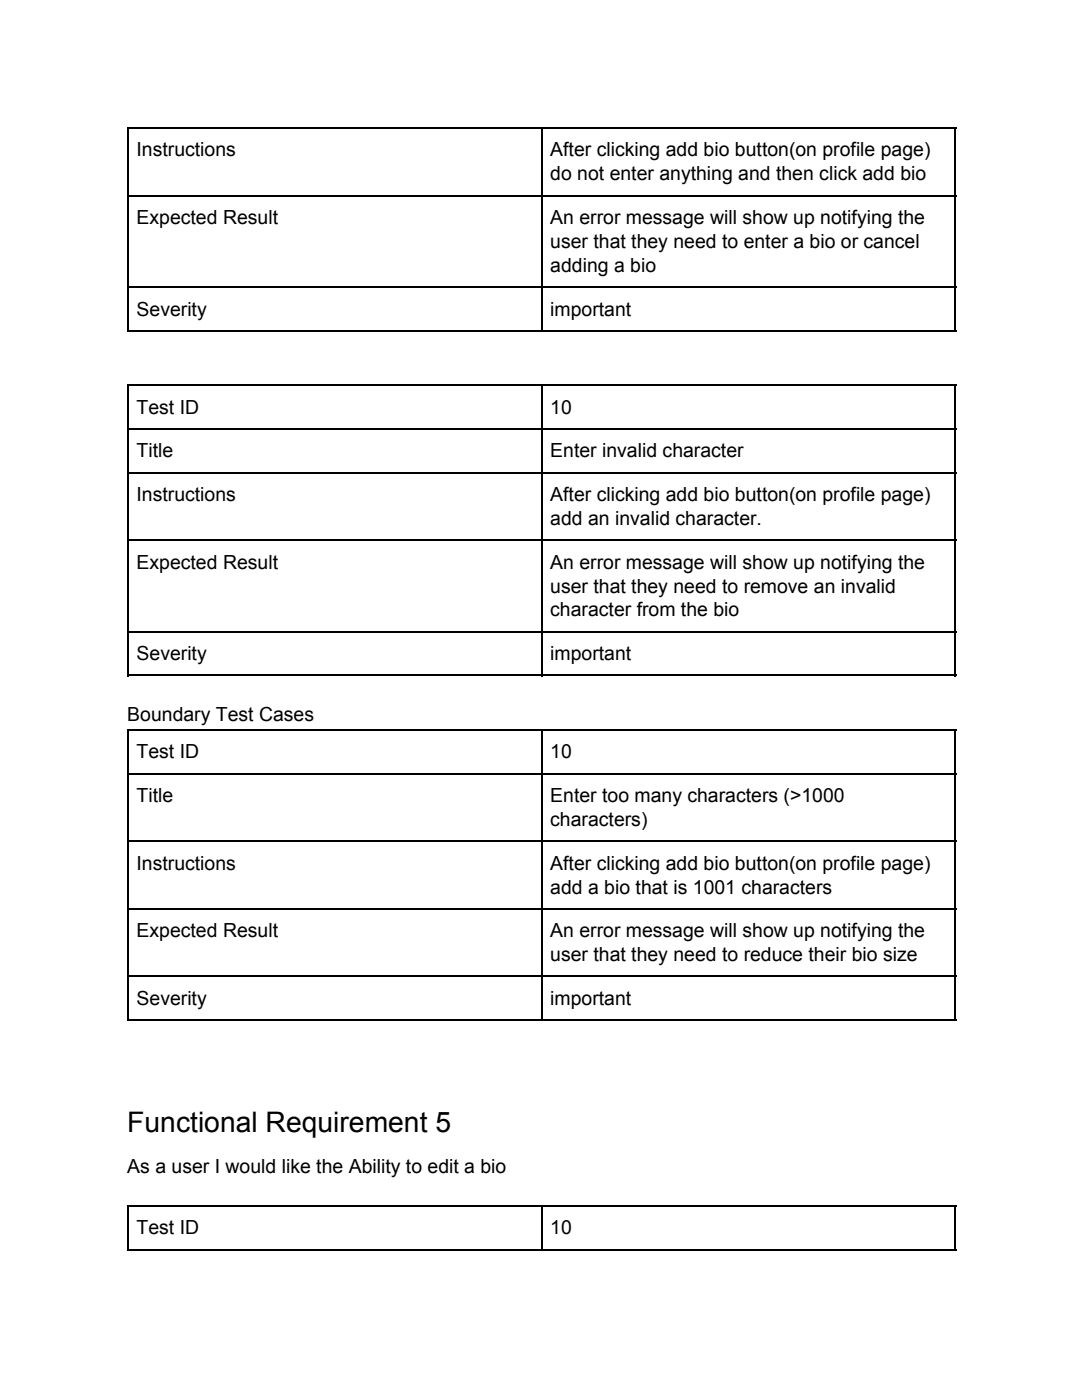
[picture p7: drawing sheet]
<svg xmlns="http://www.w3.org/2000/svg" width="216mm" height="279mm" viewBox="0 0 216 279" stroke-linecap="round" stroke-linejoin="round" font-family="sans-serif">
<defs><g id="words">
<text font-size="5.6" x="25.4" y="226">Functional Requirement 5</text>
<g font-size="3.9">
<text x="27.3" y="31.2">Instructions</text>
<text x="109.8" y="31.2">After clicking add bio button(on profile page)</text>
<text x="109.8" y="36">do not enter anything and then click add bio</text>
<text x="27.3" y="44.7">Expected Result</text>
<text x="109.8" y="44.7">An error message will show up notifying the</text>
<text x="109.8" y="49.5">user that they need to enter a bio or cancel</text>
<text x="109.8" y="54.2">adding a bio</text>
<text x="27.3" y="63">Severity</text>
<text x="109.8" y="63">important</text>
<text x="27.3" y="82.5">Test ID</text>
<text x="109.8" y="82.5">10</text>
<text x="27.3" y="91.3">Title</text>
<text x="109.8" y="91.3">Enter invalid character</text>
<text x="27.3" y="100">Instructions</text>
<text x="109.8" y="100">After clicking add bio button(on profile page)</text>
<text x="109.8" y="104.8">add an invalid character.</text>
<text x="27.3" y="113.5">Expected Result</text>
<text x="109.8" y="113.5">An error message will show up notifying the</text>
<text x="109.8" y="118.3">user that they need to remove an invalid</text>
<text x="109.8" y="123">character from the bio</text>
<text x="27.3" y="131.8">Severity</text>
<text x="109.8" y="131.8">important</text>
<text x="25.4" y="143.9">Boundary Test Cases</text>
<text x="27.3" y="151.3">Test ID</text>
<text x="109.8" y="151.3">10</text>
<text x="27.3" y="160.1">Title</text>
<text x="109.8" y="160.1">Enter too many characters (&gt;1000</text>
<text x="109.8" y="164.8">characters)</text>
<text x="27.3" y="173.6">Instructions</text>
<text x="109.8" y="173.6">After clicking add bio button(on profile page)</text>
<text x="109.8" y="178.3">add a bio that is 1001 characters</text>
<text x="27.3" y="187.1">Expected Result</text>
<text x="109.8" y="187.1">An error message will show up notifying the</text>
<text x="109.8" y="191.8">user that they need to reduce their bio size</text>
<text x="27.3" y="200.6">Severity</text>
<text x="109.8" y="200.6">important</text>
<text x="25.4" y="234.2">As a user I would like the Ability to edit a bio</text>
<text x="27.3" y="246.3">Test ID</text>
<text x="109.8" y="246.3">10</text>
</g>
</g></defs>
<g fill="none" stroke="#000" stroke-width=".26">
<path d="M25.4 39h165.4M25.4 25.5h165.4M25.5 25.4v40.7M108.1 25.4v40.7M190.6 25.4v40.7M25.4 57.3h165.4M25.4 66h165.4M25.4 76.9h165.4M25.5 76.7v58.2M108.1 76.7v58.2M190.6 76.7v58.2M25.4 94.3h165.4"/>
<path d="M25.4 85.6h165.4M25.4 107.8h165.4M25.4 126.1h165.4M25.4 134.8h165.4M25.4 154.4h165.4M25.4 145.7h165.4M25.5 145.5v58.2M108.1 145.5v58.2M190.6 145.5v58.2M25.4 167.9h165.4M25.4 194.9h165.4M25.4 181.4h165.4"/>
<path d="M25.4 203.6h165.4M25.4 240.6h165.4M25.4 249.4h165.4M25.5 240.5v9M108.1 240.5v9M190.6 240.5v9"/>
</g>
<use href="#words"/>
</svg>
